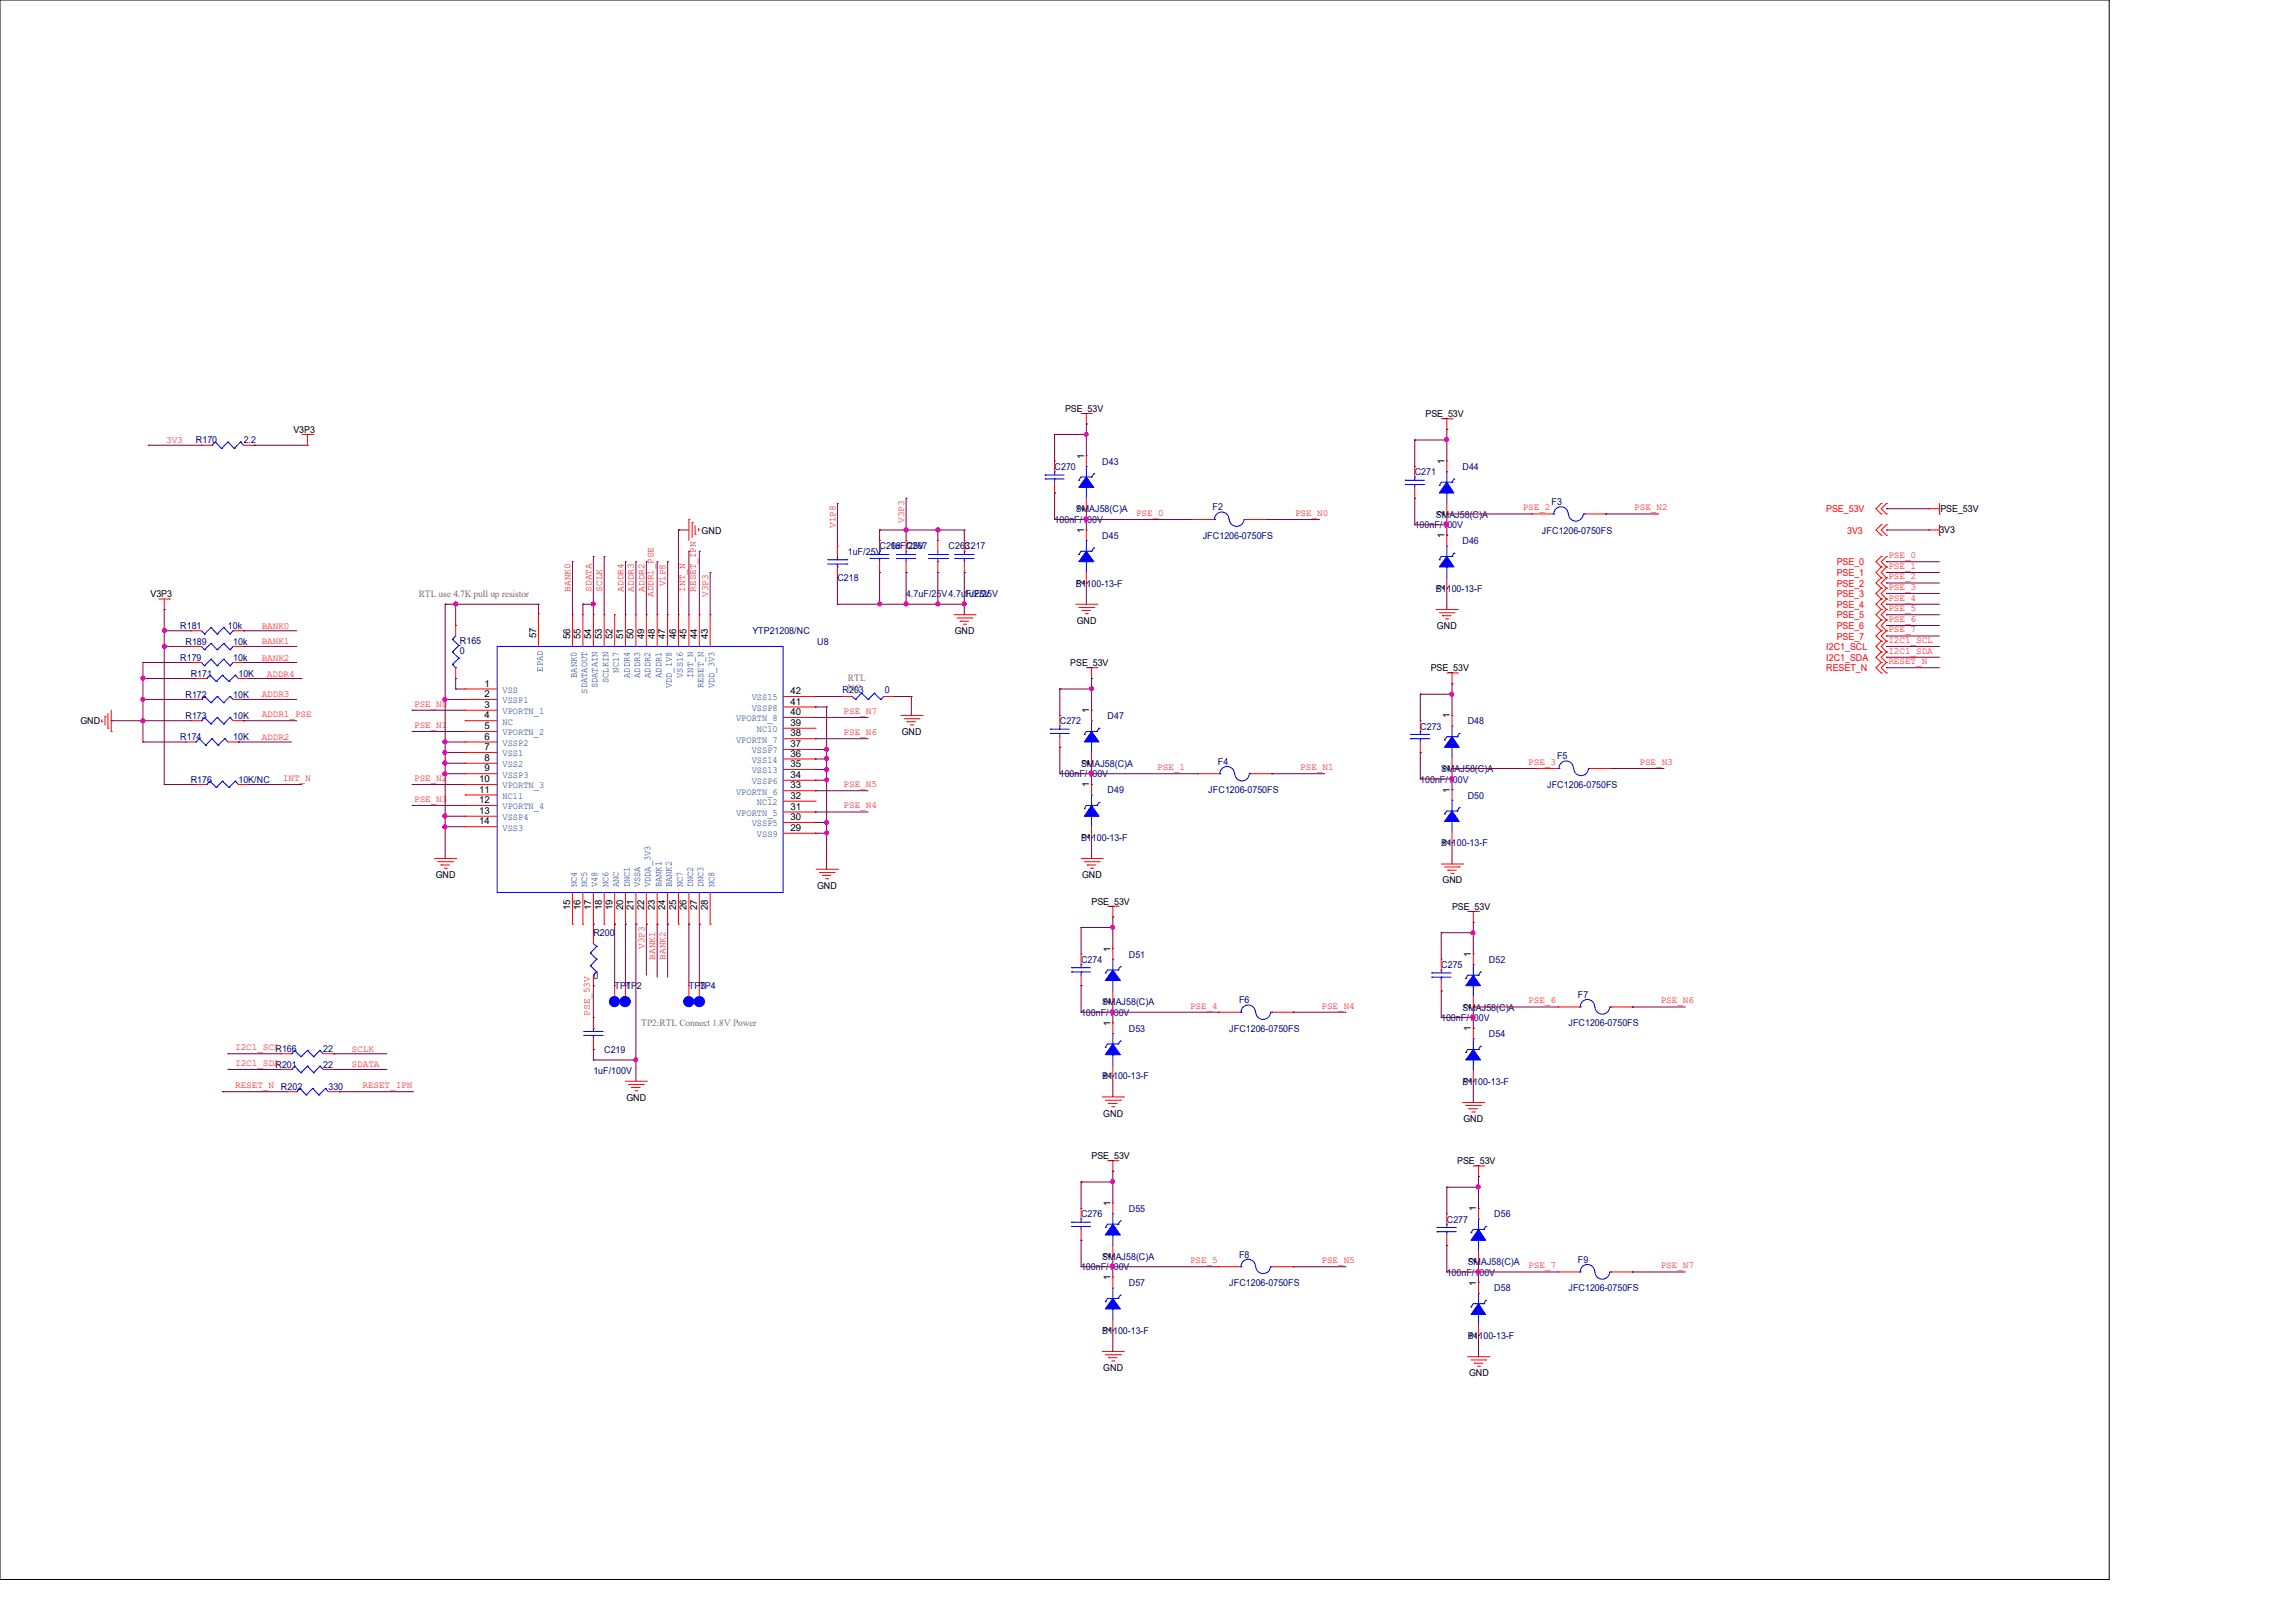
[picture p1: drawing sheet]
<svg xmlns="http://www.w3.org/2000/svg" width="297mm" height="210mm" viewBox="0 0 297 210" stroke-linecap="round" stroke-linejoin="round" font-family="sans-serif">
<defs><g id="words">
<g font-size="1.2">
<text x="137.8" y="53.3">PSE_53V</text>
<text x="184.5" y="53.9">PSE_53V</text>
<text x="38" y="56">V3P3</text>
<text x="140.3" y="59.4" transform="rotate(-90 140.3 59.4)">1</text>
<text x="186.9" y="60.1" transform="rotate(-90 186.9 60.1)">1</text>
<text x="90.8" y="69">GND</text>
<text x="140.3" y="69" transform="rotate(-90 140.3 69)">1</text>
<text x="140.3" y="66.1" transform="rotate(-90 140.3 66.1)">2</text>
<text x="186.9" y="69.7" transform="rotate(-90 186.9 69.7)">1</text>
<text x="186.9" y="66.8" transform="rotate(-90 186.9 66.8)">2</text>
<text x="251" y="68.9">3V3</text>
<text x="251.1" y="66.3">PSE_53V</text>
<text x="19.5" y="77.3">V3P3</text>
<text x="140.3" y="75.7" transform="rotate(-90 140.3 75.7)">2</text>
<text x="186.9" y="76.4" transform="rotate(-90 186.9 76.4)">2</text>
<text x="69.4" y="82.5" transform="rotate(-90 69.4 82.5)">57</text>
<text x="73.8" y="82.7" transform="rotate(-90 73.8 82.7)">56</text>
<text x="75.1" y="82.7" transform="rotate(-90 75.1 82.7)">55</text>
<text x="76.5" y="82.7" transform="rotate(-90 76.5 82.7)">54</text>
<text x="77.9" y="82.7" transform="rotate(-90 77.9 82.7)">53</text>
<text x="79.2" y="82.7" transform="rotate(-90 79.2 82.7)">52</text>
<text x="80.6" y="82.7" transform="rotate(-90 80.6 82.7)">51</text>
<text x="82" y="82.7" transform="rotate(-90 82 82.7)">50</text>
<text x="83.4" y="82.7" transform="rotate(-90 83.4 82.7)">49</text>
<text x="84.8" y="82.7" transform="rotate(-90 84.8 82.7)">48</text>
<text x="86.1" y="82.7" transform="rotate(-90 86.1 82.7)">47</text>
<text x="87.5" y="82.7" transform="rotate(-90 87.5 82.7)">46</text>
<text x="88.9" y="82.7" transform="rotate(-90 88.9 82.7)">45</text>
<text x="90.2" y="82.7" transform="rotate(-90 90.2 82.7)">44</text>
<text x="91.6" y="82.7" transform="rotate(-90 91.6 82.7)">43</text>
<text x="123.6" y="82.1">GND</text>
<text x="139.4" y="80.7">GND</text>
<text x="186" y="81.4">GND</text>
<text x="62.7" y="88.9">1</text>
<text x="102.3" y="89.8">42</text>
<text x="138.5" y="86.2">PSE_53V</text>
<text x="185.2" y="86.9">PSE_53V</text>
<text x="10.4" y="93.7">GND</text>
<text x="62.7" y="90.2">2</text>
<text x="62.7" y="91.6">3</text>
<text x="62.7" y="93">4</text>
<text x="62.7" y="94.4">5</text>
<text x="62.7" y="95.7">6</text>
<text x="102.3" y="95.3">38</text>
<text x="102.3" y="93.9">39</text>
<text x="102.3" y="92.5">40</text>
<text x="102.3" y="91.2">41</text>
<text x="116.7" y="95.1">GND</text>
<text x="141" y="92.3" transform="rotate(-90 141 92.3)">1</text>
<text x="187.6" y="93" transform="rotate(-90 187.6 93)">1</text>
<text x="62" y="101.2">10</text>
<text x="62.7" y="97.1">7</text>
<text x="62.7" y="98.5">8</text>
<text x="62.7" y="99.8">9</text>
<text x="102.3" y="96.7">37</text>
<text x="102.3" y="100.7">34</text>
<text x="102.3" y="99.3">35</text>
<text x="102.3" y="97.9">36</text>
<text x="141" y="101.9" transform="rotate(-90 141 101.9)">1</text>
<text x="141" y="99" transform="rotate(-90 141 99)">2</text>
<text x="187.6" y="99.7" transform="rotate(-90 187.6 99.7)">2</text>
<text x="62" y="105.3">13</text>
<text x="62" y="106.7">14</text>
<text x="62" y="102.6">11</text>
<text x="62" y="103.9">12</text>
<text x="102.3" y="107.5">29</text>
<text x="102.3" y="106.1">30</text>
<text x="102.3" y="104.8">31</text>
<text x="102.3" y="103.4">32</text>
<text x="102.3" y="102">33</text>
<text x="187.6" y="102.6" transform="rotate(-90 187.6 102.6)">1</text>
<text x="56.4" y="113.6">GND</text>
<text x="140" y="113.6">GND</text>
<text x="141" y="108.6" transform="rotate(-90 141 108.6)">2</text>
<text x="187.6" y="109.3" transform="rotate(-90 187.6 109.3)">2</text>
<text x="73.8" y="117.8" transform="rotate(-90 73.8 117.8)">15</text>
<text x="75.1" y="117.8" transform="rotate(-90 75.1 117.8)">16</text>
<text x="76.5" y="117.8" transform="rotate(-90 76.5 117.8)">17</text>
<text x="77.9" y="117.8" transform="rotate(-90 77.9 117.8)">18</text>
<text x="79.2" y="117.8" transform="rotate(-90 79.2 117.8)">19</text>
<text x="80.6" y="117.8" transform="rotate(-90 80.6 117.8)">20</text>
<text x="82" y="117.8" transform="rotate(-90 82 117.8)">21</text>
<text x="83.4" y="117.8" transform="rotate(-90 83.4 117.8)">22</text>
<text x="84.8" y="117.8" transform="rotate(-90 84.8 117.8)">23</text>
<text x="86.1" y="117.8" transform="rotate(-90 86.1 117.8)">24</text>
<text x="87.5" y="117.8" transform="rotate(-90 87.5 117.8)">25</text>
<text x="88.9" y="117.8" transform="rotate(-90 88.9 117.8)">26</text>
<text x="90.2" y="117.8" transform="rotate(-90 90.2 117.8)">27</text>
<text x="91.6" y="117.8" transform="rotate(-90 91.6 117.8)">28</text>
<text x="105.7" y="115">GND</text>
<text x="141.3" y="117.1">PSE_53V</text>
<text x="186.7" y="114.3">GND</text>
<text x="187.9" y="117.7">PSE_53V</text>
<text x="143.7" y="123.1" transform="rotate(-90 143.7 123.1)">1</text>
<text x="190.4" y="123.8" transform="rotate(-90 190.4 123.8)">1</text>
<text x="143.7" y="129.9" transform="rotate(-90 143.7 129.9)">2</text>
<text x="190.4" y="130.6" transform="rotate(-90 190.4 130.6)">2</text>
<text x="143.7" y="132.8" transform="rotate(-90 143.7 132.8)">1</text>
<text x="190.4" y="133.4" transform="rotate(-90 190.4 133.4)">1</text>
<text x="81.1" y="142.4">GND</text>
<text x="143.7" y="139.5" transform="rotate(-90 143.7 139.5)">2</text>
<text x="190.4" y="140.2" transform="rotate(-90 190.4 140.2)">2</text>
<text x="141.3" y="149.9">PSE_53V</text>
<text x="142.8" y="144.5">GND</text>
<text x="189.4" y="145.2">GND</text>
<text x="188.6" y="150.7">PSE_53V</text>
<text x="143.7" y="156.1" transform="rotate(-90 143.7 156.1)">1</text>
<text x="191" y="156.8" transform="rotate(-90 191 156.8)">1</text>
<text x="143.7" y="165.7" transform="rotate(-90 143.7 165.7)">1</text>
<text x="143.7" y="162.8" transform="rotate(-90 143.7 162.8)">2</text>
<text x="191" y="166.4" transform="rotate(-90 191 166.4)">1</text>
<text x="191" y="163.5" transform="rotate(-90 191 163.5)">2</text>
<text x="143.7" y="172.4" transform="rotate(-90 143.7 172.4)">2</text>
<text x="191" y="173.1" transform="rotate(-90 191 173.1)">2</text>
<text x="142.8" y="177.4">GND</text>
<text x="190.1" y="178.1">GND</text>
</g>
<g font-size="1.2" fill="#f00">
<text x="21.5" y="57.4">3V3</text>
<text x="108.1" y="68.3" transform="rotate(-90 108.1 68.3)">V1P8</text>
<text x="117" y="67.7" transform="rotate(-90 117 67.7)">V3P3</text>
<text x="147" y="66.8">PSE_0</text>
<text x="167.6" y="66.8">PSE_N0</text>
<text x="197.1" y="66">PSE_2</text>
<text x="211.5" y="66">PSE_N2</text>
<text x="236.3" y="66.3">PSE_53V</text>
<text x="239.1" y="69">3V3</text>
<text x="73.8" y="76.5" transform="rotate(-90 73.8 76.5)">BANK0</text>
<text x="76.5" y="76.5" transform="rotate(-90 76.5 76.5)">SDATA</text>
<text x="77.9" y="76.5" transform="rotate(-90 77.9 76.5)">SCLK</text>
<text x="80.7" y="76.5" transform="rotate(-90 80.7 76.5)">ADDR4</text>
<text x="82" y="76.5" transform="rotate(-90 82 76.5)">ADDR3</text>
<text x="83.4" y="76.5" transform="rotate(-90 83.4 76.5)">ADDR2</text>
<text x="84.6" y="77.3" transform="rotate(-90 84.6 77.3)">ADDR1_PSE</text>
<text x="86.1" y="75.9" transform="rotate(-90 86.1 75.9)">V1P8</text>
<text x="88.7" y="76.5" transform="rotate(-90 88.7 76.5)">INT_N</text>
<text x="90" y="76.5" transform="rotate(-90 90 76.5)">RESET_IPN</text>
<text x="91.7" y="77.3" transform="rotate(-90 91.7 77.3)">V3P3</text>
<text x="237.7" y="73.2">PSE_0</text>
<text x="237.7" y="74.5">PSE_1</text>
<text x="237.7" y="75.9">PSE_2</text>
<text x="237.7" y="77.3">PSE_3</text>
<text x="244.4" y="72.2">PSE_0</text>
<text x="244.4" y="73.6">PSE_1</text>
<text x="244.4" y="75">PSE_2</text>
<text x="244.4" y="76.3">PSE_3</text>
<text x="244.4" y="77.7">PSE_4</text>
<text x="33.9" y="83.4">BANK1</text>
<text x="33.9" y="81.4">BANK0</text>
<text x="237.7" y="78.7">PSE_4</text>
<text x="237.7" y="80">PSE_5</text>
<text x="237.7" y="81.4">PSE_6</text>
<text x="237.7" y="82.8">PSE_7</text>
<text x="244.4" y="79.1">PSE_5</text>
<text x="244.4" y="80.5">PSE_6</text>
<text x="244.4" y="81.8">PSE_7</text>
<text x="244.4" y="83.2">I2C1_SCL</text>
<text x="33.9" y="85.5">BANK2</text>
<text x="34.5" y="87.5">ADDR4</text>
<text x="236.3" y="84.1">I2C1_SCL</text>
<text x="236.3" y="85.5">I2C1_SDA</text>
<text x="236.3" y="86.9">RESET_N</text>
<text x="244.4" y="84.6">I2C1_SDA</text>
<text x="244.4" y="85.9">RESET_N</text>
<text x="33.9" y="90.3">ADDR3</text>
<text x="33.9" y="92.8">ADDR1_PSE</text>
<text x="33.9" y="95.8">ADDR2</text>
<text x="53.6" y="91.4">PSE_N0</text>
<text x="53.6" y="94.2">PSE_N1</text>
<text x="109.2" y="95.1">PSE_N6</text>
<text x="109.2" y="92.4">PSE_N7</text>
<text x="36.6" y="101">INT_N</text>
<text x="53.6" y="101">PSE_N2</text>
<text x="109.2" y="101.9">PSE_N5</text>
<text x="149.8" y="99.7">PSE_1</text>
<text x="168.3" y="99.7">PSE_N1</text>
<text x="197.8" y="99">PSE_3</text>
<text x="212.2" y="99">PSE_N3</text>
<text x="53.6" y="103.8">PSE_N3</text>
<text x="109.2" y="104.6">PSE_N4</text>
<text x="83.4" y="122.8" transform="rotate(-90 83.4 122.8)">V3P3</text>
<text x="84.8" y="124.2" transform="rotate(-90 84.8 124.2)">BANK1</text>
<text x="86.1" y="124.2" transform="rotate(-90 86.1 124.2)">BANK2</text>
<text x="76.3" y="131.4" transform="rotate(-90 76.3 131.4)">PSE_53V</text>
<text x="154" y="130.5">PSE_4</text>
<text x="171" y="130.5">PSE_N4</text>
<text x="197.8" y="129.8">PSE_6</text>
<text x="214.9" y="129.8">PSE_N6</text>
<text x="30.4" y="137.9">I2C1_SDA</text>
<text x="30.4" y="135.9">I2C1_SCL</text>
<text x="45.5" y="136.1">SCLK</text>
<text x="30.4" y="140.8">RESET_N</text>
<text x="45.5" y="138.1">SDATA</text>
<text x="46.9" y="140.8">RESET_IPN</text>
<text x="154" y="163.4">PSE_5</text>
<text x="171" y="163.4">PSE_N5</text>
<text x="197.8" y="164.1">PSE_7</text>
<text x="214.9" y="164.1">PSE_N7</text>
</g>
<g font-size="1.2" fill="#000080">
<text x="25.4" y="57.4">R170</text>
<text x="31.5" y="57.4">2.2</text>
<text x="136.5" y="60.8">C270</text>
<text x="142.7" y="60.1">D43</text>
<text x="183.1" y="61.5">C271</text>
<text x="189.3" y="60.8">D44</text>
<text x="200.8" y="65.3">F3</text>
<text x="109.7" y="71.8">1uF/25V</text>
<text x="113.8" y="71.1">C268 C267</text>
<text x="115.2" y="71.1">1uF/25V</text>
<text x="122.8" y="71.1">C263</text>
<text x="124.8" y="71.1">C217</text>
<text x="136.5" y="67.6">100nF/100V</text>
<text x="139.2" y="66.3">SMAJ58(C)A</text>
<text x="142.7" y="69.7">D45</text>
<text x="155.7" y="69.7">JFC1206-0750FS</text>
<text x="156.9" y="66">F2</text>
<text x="183.1" y="68.4">100nF/100V</text>
<text x="185.8" y="67">SMAJ58(C)A</text>
<text x="189.3" y="70.4">D46</text>
<text x="199.6" y="69">JFC1206-0750FS</text>
<text x="108.4" y="75.2">C218</text>
<text x="117.3" y="77.3">4.7uF/25V4.7uF/25V</text>
<text x="124.8" y="77.3">1uF/25V</text>
<text x="139.2" y="75.9">B1100-13-F</text>
<text x="185.8" y="76.6">B1100-13-F</text>
<text x="23.3" y="81.4">R181</text>
<text x="24" y="83.4">R189</text>
<text x="29.5" y="81.4">10k</text>
<text x="30.2" y="83.4">10k</text>
<text x="59.5" y="83.3">R165</text>
<text x="97.4" y="82.1">YTP21208/NC</text>
<text x="105.7" y="83.4">U8</text>
<text x="23.3" y="85.5">R179</text>
<text x="24.7" y="87.5">R171</text>
<text x="30.2" y="85.5">10k</text>
<text x="30.9" y="87.5">10K</text>
<text x="59.5" y="84.7">0</text>
<text x="109" y="89.6">R203</text>
<text x="114.5" y="89.6">0</text>
<text x="23.3" y="95.8">R174</text>
<text x="24" y="90.3">R172</text>
<text x="24" y="93">R173</text>
<text x="30.2" y="90.3">10K</text>
<text x="30.2" y="93">10K</text>
<text x="30.2" y="95.8">10K</text>
<text x="137.2" y="93.7">C272</text>
<text x="143.3" y="93">D47</text>
<text x="183.8" y="94.4">C273</text>
<text x="189.9" y="93.7">D48</text>
<text x="24.7" y="101.3">R176</text>
<text x="30.9" y="101.3">10K/NC</text>
<text x="137.2" y="100.6">100nF/100V</text>
<text x="139.9" y="99.2">SMAJ58(C)A</text>
<text x="157.6" y="98.9">F4</text>
<text x="183.8" y="101.3">100nF/100V</text>
<text x="186.5" y="99.9">SMAJ58(C)A</text>
<text x="200.2" y="101.9">JFC1206-0750FS</text>
<text x="201.5" y="98.3">F5</text>
<text x="143.3" y="102.7">D49</text>
<text x="156.4" y="102.7">JFC1206-0750FS</text>
<text x="189.9" y="103.3">D50</text>
<text x="139.9" y="108.8">B1100-13-F</text>
<text x="186.5" y="109.5">B1100-13-F</text>
<text x="76.8" y="121.2">R200</text>
<text x="139.9" y="124.6">C274</text>
<text x="146.1" y="123.9">D51</text>
<text x="186.5" y="125.3">C275</text>
<text x="192.7" y="124.6">D52</text>
<text x="76.8" y="126.7">0</text>
<text x="79.5" y="128">TP1</text>
<text x="80.9" y="128">TP2</text>
<text x="89.2" y="128">TP3</text>
<text x="90.5" y="128">TP4</text>
<text x="139.9" y="131.4">100nF/100V</text>
<text x="142.7" y="130.1">SMAJ58(C)A</text>
<text x="160.4" y="129.8">F6</text>
<text x="189.3" y="130.8">SMAJ58(C)A</text>
<text x="204.2" y="129.1">F7</text>
<text x="35.6" y="136.1">R166</text>
<text x="41.8" y="136.1">22</text>
<text x="78.2" y="136.2">C219</text>
<text x="146.1" y="133.5">D53</text>
<text x="159.1" y="133.5">JFC1206-0750FS</text>
<text x="186.5" y="132.1">100nF/100V</text>
<text x="192.7" y="134.2">D54</text>
<text x="203" y="132.8">JFC1206-0750FS</text>
<text x="35.6" y="138.2">R201</text>
<text x="36.4" y="141.1">R202</text>
<text x="41.8" y="138.2">22</text>
<text x="42.5" y="141.1">330</text>
<text x="76.8" y="139">1uF/100V</text>
<text x="142.7" y="139.7">B1100-13-F</text>
<text x="189.3" y="140.4">B1100-13-F</text>
<text x="139.9" y="157.5">C276</text>
<text x="146.1" y="156.8">D55</text>
<text x="187.2" y="158.2">C277</text>
<text x="193.4" y="157.5">D56</text>
<text x="139.9" y="164.4">100nF/100V</text>
<text x="142.7" y="163">SMAJ58(C)A</text>
<text x="146.1" y="166.4">D57</text>
<text x="159.1" y="166.4">JFC1206-0750FS</text>
<text x="160.4" y="162.7">F8</text>
<text x="187.2" y="165.1">100nF/100V</text>
<text x="189.9" y="163.7">SMAJ58(C)A</text>
<text x="193.4" y="167.1">D58</text>
<text x="203" y="167.1">JFC1206-0750FS</text>
<text x="204.2" y="163.4">F9</text>
<text x="142.7" y="172.6">B1100-13-F</text>
<text x="189.9" y="173.3">B1100-13-F</text>
</g>
<g font-size="1.2" fill="#808040">
<text x="54.2" y="77.2">RTL use 4.7K pull up resistor</text>
<text x="109.7" y="88.2">RTL</text>
<text x="109.7" y="89.5">NC</text>
<text x="83" y="132.8">TP2:RTL Connect 1.8V Power</text>
</g>
<g font-size="1.2" fill="#004080">
<text x="65" y="89.7">VSS</text>
<text x="70.2" y="86.9" transform="rotate(-90 70.2 86.9)">EPAD</text>
<text x="74.6" y="87.7" transform="rotate(-90 74.6 87.7)">BANK0</text>
<text x="76" y="89.7" transform="rotate(-90 76 89.7)">SDATAOUT</text>
<text x="77.3" y="89.1" transform="rotate(-90 77.3 89.1)">SDATAIN</text>
<text x="78.7" y="88.4" transform="rotate(-90 78.7 88.4)">SCLKIN</text>
<text x="80.1" y="87" transform="rotate(-90 80.1 87)">NC17</text>
<text x="81.5" y="87.7" transform="rotate(-90 81.5 87.7)">ADDR4</text>
<text x="82.8" y="87.7" transform="rotate(-90 82.8 87.7)">ADDR3</text>
<text x="84.2" y="87.7" transform="rotate(-90 84.2 87.7)">ADDR2</text>
<text x="85.6" y="87.7" transform="rotate(-90 85.6 87.7)">ADDR1</text>
<text x="87" y="89.1" transform="rotate(-90 87 89.1)">VDD_1V8</text>
<text x="88.3" y="87.7" transform="rotate(-90 88.3 87.7)">VSS16</text>
<text x="89.7" y="87.7" transform="rotate(-90 89.7 87.7)">INT_N</text>
<text x="91.1" y="89.1" transform="rotate(-90 91.1 89.1)">RESET_N</text>
<text x="92.5" y="89.1" transform="rotate(-90 92.5 89.1)">VDD_3V3</text>
<text x="65" y="91">VSSP1</text>
<text x="65" y="92.4">VPORTN_1</text>
<text x="65" y="93.8">NC</text>
<text x="65" y="95.2">VPORTN_2</text>
<text x="95.3" y="93.3">VPORTN_8</text>
<text x="97.3" y="92">VSSP8</text>
<text x="97.3" y="90.6">VSS15</text>
<text x="98" y="94.7">NC10</text>
<text x="65" y="96.5">VSSP2</text>
<text x="65" y="97.9">VSS1</text>
<text x="65" y="99.3">VSS2</text>
<text x="65" y="100.6">VSSP3</text>
<text x="95.3" y="96.1">VPORTN_7</text>
<text x="97.3" y="97.5">VSSP7</text>
<text x="97.3" y="101.5">VSSP6</text>
<text x="97.3" y="100.1">VSS13</text>
<text x="97.3" y="98.7">VSS14</text>
<text x="65" y="102">VPORTN_3</text>
<text x="65" y="106.1">VSSP4</text>
<text x="65" y="107.5">VSS3</text>
<text x="65" y="103.4">NC11</text>
<text x="65" y="104.7">VPORTN_4</text>
<text x="95.3" y="105.6">VPORTN_5</text>
<text x="95.3" y="102.8">VPORTN_6</text>
<text x="97.3" y="106.9">VSSP5</text>
<text x="98" y="104.2">NC12</text>
<text x="98" y="108.3">VSS9</text>
<text x="74.6" y="114.8" transform="rotate(-90 74.6 114.8)">NC4</text>
<text x="76" y="114.8" transform="rotate(-90 76 114.8)">NC5</text>
<text x="77.3" y="114.8" transform="rotate(-90 77.3 114.8)">V48</text>
<text x="78.7" y="114.8" transform="rotate(-90 78.7 114.8)">NC6</text>
<text x="80.1" y="114.8" transform="rotate(-90 80.1 114.8)">ANC</text>
<text x="81.5" y="114.8" transform="rotate(-90 81.5 114.8)">DNC1</text>
<text x="82.8" y="114.8" transform="rotate(-90 82.8 114.8)">VSSA</text>
<text x="84.2" y="114.8" transform="rotate(-90 84.2 114.8)">VDDA_3V3</text>
<text x="85.6" y="114.8" transform="rotate(-90 85.6 114.8)">BANK1</text>
<text x="87" y="114.8" transform="rotate(-90 87 114.8)">BANK2</text>
<text x="88.3" y="114.8" transform="rotate(-90 88.3 114.8)">NC7</text>
<text x="89.7" y="114.8" transform="rotate(-90 89.7 114.8)">DNC2</text>
<text x="91.1" y="114.8" transform="rotate(-90 91.1 114.8)">DNC3</text>
<text x="92.5" y="114.8" transform="rotate(-90 92.5 114.8)">NC8</text>
</g>
</g></defs>
<path d="M0 0h273v204.4h-273z" fill="none" stroke="#000" stroke-width=".13"/>
<g fill="none" stroke="#f00" stroke-width=".13">
<path d="M26.1 57.6h.1M26.1 57.6h1.3M31.5 57.6h1.4M32.9 57.6h.1M39.1 56.2h1.4M39.8 57.6h.1M39.8 56.2v1.4M40.5 56.2h.1M136.5 59.6h.1M136.5 59.6v1.4M139.9 53.5h1.4M140.6 54.9h.1"/>
<path d="M140.6 59h.1M140.6 53.5v1.4M140.6 59v1.4M141.3 53.5h.1M186.5 54.2h1.4M187.2 55.5h.1M187.2 59.6h.1M187.2 54.2v1.3M187.2 59.6v1.4M187.9 54.2h.1M20.6 77.5h1.3M21.3 78.9h.1"/>
<path d="M21.3 77.5v1.4M21.9 77.5h.1M69.7 79.4h.1M69.7 79.4v4.1M74.1 79.5h.1M74.1 79.5v4.2M75.4 79.5h.1M75.4 79.5v4.2M76.8 79.5h.1M76.8 79.5v4.2M78.2 79.5h.1M78.2 79.5v4.2"/>
<path d="M79.5 79.5h.1M79.5 79.5v4.2M80.9 79.5h.1M80.9 79.5v4.2M82.3 79.5h.1M82.3 79.5v4.2M83.7 79.5h.1M83.7 79.5v4.2M85 79.5h.1M85 79.5v4.2M86.4 79.5h.1M86.4 79.5v4.2"/>
<path d="M87.8 79.5h.1M87.8 79.5v4.2M89.2 67.2h.1M89.2 79.5h.1M89.2 67.2v2.7M89.2 79.5v4.2M89.6 67.6h.1M89.6 67.6v2M90 69.1h.1M90 68v1.1M90.4 68.5h.1M90.4 68.5v.2"/>
<path d="M90.5 79.5h.1M90.5 79.5v4.2M91.9 79.5h.1M91.9 79.5v4.2M108.4 70.7h.1M108.4 74.8h.1M108.4 70.7v1.3M108.4 73.4v1.4M113.8 74.1h.1M113.8 69.9h.1M113.8 69.9v1.4M113.8 72.7v1.4"/>
<path d="M117.3 74.1h.1M117.3 69.9h.1M117.3 69.9v1.4M117.3 72.7v1.4M121.4 69.9h.1M121.4 74.1h.1M121.4 69.9v1.4M121.4 72.7v1.4M123.4 79.5h2.8M123.9 80h1.9M124.8 74.1h.1M124.8 69.9h.1"/>
<path d="M124.8 69.9v1.4M124.8 72.7v1.4M125.8 80h.1M126.2 79.5h.1M136.5 63.8h.1M136.5 62.4v1.4M139.2 78.2h2.7M139.6 78.6h2M140 79h.1M140 79h1.1M140.5 79.4h.2M140.6 65.8h.1"/>
<path d="M140.6 75.4h.1M140.6 68.6h.1M140.6 64.5v1.3M140.6 68.6v1.3M140.6 74.1v1.3M140.7 79.4h.1M141.6 78.6h.1M141.9 78.2h.1M154.3 67.2h.1M154.3 67.2h2.8M161.2 67.2h2.7M163.9 67.2h.1"/>
<path d="M183.1 64.5h.1M183.1 60.4h.1M183.1 60.4v1.3M183.1 63.1v1.4M185.8 78.9h2.8M186.3 79.3h1.9M186.7 79.7h.1M186.7 79.7h1.1M187.2 66.5h.1M187.2 76.1h.1M187.2 69.3h.1M187.2 65.2v1.3"/>
<path d="M187.2 69.3v1.4M187.2 74.8v1.3M188.2 79.3h.1M188.6 78.9h.1M198.2 66.5h.1M198.2 66.5h2.8M205.1 66.5h2.7M207.8 66.5h.1M243.5 67.9h.1M243.5 69.3h.1M243.5 72h.1M243.5 73.4h.1"/>
<path d="M243.5 74.8h.1M243.5 76.1h.1M243.5 77.5h.1M243.5 78.9h.1M243.5 65.2h.1M243.5 66.5h.1M243.5 67.9l-.7 .7 .7 .7M243.5 72l-.7 .7 .7 .7M243.5 73.4l-.7 .7 .7 .7M243.5 74.8l-.7 .6 .7 .7M243.5 76.1l-.7 .7 .7 .7M243.5 77.5l-.7 .7 .7 .7"/>
<path d="M243.5 78.9l-.7 .6 .7 .7M243.5 65.2l-.7 .6 .7 .7M244.1 67.9h.1M244.1 69.3h.1M244.1 72h.1M244.1 73.4h.1M244.1 74.8h.1M244.1 76.1h.1M244.1 77.5h.1M244.1 78.9h.1M244.1 65.2h.1M244.1 66.5h.1"/>
<path d="M244.1 67.9l-.6 .7 .6 .7M244.1 72l-.6 .7 .6 .7M244.1 73.4l-.6 .7 .6 .7M244.1 74.8l-.6 .6 .6 .7M244.1 76.1l-.6 .7 .6 .7M244.1 77.5l-.6 .7 .6 .7M244.1 78.9l-.6 .6 .6 .7M244.1 65.2l-.6 .6 .6 .7M249.6 68.6h.1M249.6 65.8h.1M249.6 68.6h1.4M249.6 65.8h1.4"/>
<path d="M251 69.3h.1M251 66.5h.1M251 65.2v1.3M251 67.9v1.4M13.2 93.4h.1M13.2 93.1v.3M13.6 92.7h.1M13.6 92.7v1.1M14 94.2h.1M14 92.3v1.9M14.4 94.7h.1M14.4 91.9v2.8"/>
<path d="M24 96h.1M24 96h1.4M24.7 83.7h.1M24.7 85.7h.1M24.7 90.5h.1M24.7 93.3h.1M24.7 81.6h.1M24.7 83.7h1.4M24.7 85.7h1.4M24.7 90.5h1.4M24.7 93.3h1.4M24.7 81.6h1.4"/>
<path d="M25.4 87.8h.1M25.4 87.8h1.4M29.5 96h1.4M30.2 83.7h1.3M30.2 85.7h1.3M30.2 90.5h1.3M30.2 93.3h1.3M30.2 81.6h1.3M30.9 96h.1M30.9 87.8h1.3M31.5 83.7h.1M31.5 85.7h.1"/>
<path d="M31.5 90.5h.1M31.5 93.3h.1M31.5 81.6h.1M32.2 87.8h.1M59 87.8h.1M59 80.9h.1M59 80.9v1.4M59 86.4v1.4M60.2 89.2h.1M60.2 90.5h.1M60.2 91.9h.1M60.2 93.3h.1"/>
<path d="M60.2 94.7h.1M60.2 96h.1M60.2 97.4h.1M60.2 98.8h.1M60.2 90.5h4.1M60.2 93.3h4.1M60.2 96h4.1M60.2 89.2h4.1M60.2 91.9h4.1M60.2 94.7h4.1M60.2 97.4h4.1M60.2 98.8h4.1"/>
<path d="M101.3 90.1h4.2M101.3 97h4.2M101.3 95.6h4.2M101.3 94.2h4.2M101.3 92.8h4.2M101.3 99.6h4.2M101.3 98.2h4.2M101.3 91.5h4.2M105.5 97h.1M105.5 95.6h.1M105.5 94.2h.1M105.5 92.8h.1"/>
<path d="M105.5 99.6h.1M105.5 98.2h.1M105.5 91.5h.1M105.5 90.1h.1M108.9 90.1h.1M108.9 90.1h1.4M114.4 90.1h1.4M115.8 90.1h.1M116.6 92.6h2.7M117 93h1.9M117.4 93.4h.1M117.4 93.4h1.1"/>
<path d="M117.8 93.8h.3M118.1 93.8h.1M118.9 93h.1M119.3 92.6h.1M124.2 80.4h.1M124.2 80.4h1.1M124.7 80.8h.3M125 80.8h.1M137.2 96.7h.1M137.2 92.6h.1M137.2 92.6v1.3M137.2 95.3v1.4"/>
<path d="M140.6 86.4h1.3M141.3 87.8h.1M141.3 98.8h.1M141.3 91.9h.1M141.3 86.4v1.4M141.3 91.9v1.4M141.3 97.4v1.4M141.9 86.4h.1M183.8 97.4h.1M183.8 93.3h.1M183.8 93.3v1.4M183.8 96v1.4"/>
<path d="M187.1 80.1h.3M187.2 87.1h1.4M187.4 80.1h.1M187.9 88.5h.1M187.9 99.4h.1M187.9 92.6h.1M187.9 87.1v1.4M187.9 92.6v1.3M187.9 98.1v1.3M188.6 87.1h.1M198.9 99.4h.1M198.9 99.4h2.7"/>
<path d="M205.7 99.4h2.8M208.5 99.4h.1M243.5 80.2h.1M243.5 81.6h.1M243.5 83h.1M243.5 84.4h.1M243.5 85.7h.1M243.5 87.1h.1M243.5 80.2l-.7 .7 .7 .7M243.5 81.6l-.7 .7 .7 .7M243.5 83l-.7 .7 .7 .7M243.5 84.4l-.7 .6 .7 .7"/>
<path d="M243.5 85.7l-.7 .7 .7 .7M244.1 80.2h.1M244.1 81.6h.1M244.1 83h.1M244.1 84.4h.1M244.1 85.7h.1M244.1 87.1h.1M244.1 80.2l-.6 .7 .6 .7M244.1 81.6l-.6 .7 .6 .7M244.1 83l-.6 .7 .6 .7M244.1 84.4l-.6 .6 .6 .7M244.1 85.7l-.6 .7 .6 .7"/>
<path d="M25.4 101.5h.1M25.4 101.5h1.4M30.9 101.5h1.3M32.2 101.5h.1M56.2 111.1h2.8M56.6 111.5h1.9M57.1 111.9h.1M57.1 111.9h1.1M57.5 112.4h.2M57.7 112.4h.1M58.5 111.5h.1M59 111.1h.1"/>
<path d="M60.2 100.1h.1M60.2 101.5h.1M60.2 105.6h.1M60.2 107h.1M60.2 102.9h.1M60.2 104.2h.1M60.2 100.1h4.1M60.2 101.5h4.1M60.2 105.6h4.1M60.2 107h4.1M60.2 102.9h4.1M60.2 104.2h4.1"/>
<path d="M74.1 119.6h.1M74.1 115.5v4.1M75.4 119.6h.1M75.4 115.5v4.1M76.8 119.6h.1M76.8 115.5v4.1M78.2 119.6h.1M78.2 115.5v4.1M79.5 119.6h.1M79.5 115.5v4.1M80.9 119.6h.1M80.9 115.5v4.1"/>
<path d="M82.3 119.6h.1M82.3 115.5v4.1M83.7 119.6h.1M83.7 115.5v4.1M85 119.6h.1M85 115.5v4.1M86.4 119.6h.1M86.4 115.5v4.1M87.8 119.6h.1M87.8 115.5v4.1M89.2 119.6h.1M89.2 115.5v4.1"/>
<path d="M90.5 119.6h.1M90.5 115.5v4.1M91.9 119.6h.1M91.9 115.5v4.1M101.3 107.8h4.2M101.3 106.4h4.2M101.3 105.1h4.2M101.3 103.7h4.2M101.3 102.3h4.2M101.3 101h4.2M105.5 107.8h.1M105.5 106.4h.1"/>
<path d="M105.5 105.1h.1M105.5 103.7h.1M105.5 102.3h.1M105.5 101h.1M105.6 112.5h2.8M106 112.9h1.9M106.4 113.3h.1M106.4 113.3h1.1M106.8 113.7h.3M107.1 113.7h.1M107.9 112.9h.1M108.4 112.5h.1"/>
<path d="M139.9 111.1h2.8M140.3 111.5h1.9M140.7 111.9h.1M140.7 111.9h1.1M141.1 112.4h.3M141.3 108.4h.1M141.3 101.5h.1M141.3 101.5v1.4M141.3 107v1.4M141.4 112.4h.1M142.2 111.5h.1M142.7 111.1h.1"/>
<path d="M143.3 117.3h1.4M144 118.7h.1M144 117.3v1.4M144.7 117.3h.1M155 100.1h.1M155 100.1h2.7M161.8 100.1h2.8M164.6 100.1h.1M186.5 111.8h2.8M186.9 112.2h1.9M187.4 112.6h.1M187.4 112.6h1.1"/>
<path d="M187.8 113h.2M187.9 109.1h.1M187.9 102.2h.1M187.9 102.2v1.3M187.9 107.7v1.4M188 113h.1M188.8 112.2h.1M189.3 111.8h.1M189.9 117.9h1.4M190.7 119.3h.1M190.7 117.9v1.4M191.3 117.9h.1"/>
<path d="M36.4 136.4h.1M36.4 138.4h.1M36.4 136.4h1.3M36.4 138.4h1.3M41.8 136.4h1.4M41.8 138.4h1.4M43.2 136.4h.1M43.2 138.4h.1M76.8 135.8h.1M76.8 131.7h.1M76.8 127.6h.1M76.8 120.7h.1"/>
<path d="M76.8 120.7v1.4M76.8 126.2v1.4M76.8 131.7v1.4M76.8 134.4v1.4M79.5 127.6h.1M79.5 127.6v1.3M80.9 127.6h.1M80.9 139.9h2.8M80.9 127.6v1.3M83.7 139.9h.1M89.2 127.6h.1M89.2 127.6v1.3"/>
<path d="M90.5 127.6h.1M90.5 127.6v1.3M139.9 127.6h.1M139.9 123.4h.1M139.9 123.4v1.4M139.9 126.2v1.4M144 129.6h.1M144 122.8h.1M144 139.2h.1M144 132.4h.1M144 122.8v1.3M144 128.2v1.4"/>
<path d="M144 132.4v1.3M144 137.8v1.4M157.7 131h.1M157.7 131h2.8M164.6 131h2.7M167.3 131h.1M186.5 128.2h.1M186.5 124.1h.1M186.5 124.1v1.4M186.5 126.9v1.3M190.7 130.3h.1M190.7 123.4h.1"/>
<path d="M190.7 139.9h.1M190.7 133.1h.1M190.7 123.4v1.4M190.7 128.9v1.4M190.7 133.1v1.3M190.7 138.5v1.4M201.6 130.3h.1M201.6 130.3h2.8M208.5 130.3h2.7M211.2 130.3h.1M37 141.3h.1M37 141.3h1.4"/>
<path d="M42.5 141.3h1.4M43.9 141.3h.1M81.3 140.3h2M81.7 140.7h.1M81.7 140.7h1.1M82.2 141.1h.2M82.4 141.1h.1M83.3 140.3h.1M139.9 156.4h.1M139.9 156.4v1.3M139.9 159.1v1.4M142.7 141.9h2.7"/>
<path d="M143 142.4h2M143.3 150.2h1.4M143.5 142.8h.1M143.5 142.8h1.1M143.9 143.2h.2M144 151.6h.1M144 155.7h.1M144 150.2v1.4M144 155.7v1.4M144.1 143.2h.1M144.7 150.2h.1M145 142.4h.1"/>
<path d="M145.4 141.9h.1M187.2 157.1h.1M187.2 157.1v1.3M187.2 159.8v1.4M189.3 142.7h2.7M189.7 143h1.9M190.1 143.5h.1M190.1 143.5h1.1M190.5 143.9h.3M190.7 150.9h1.3M190.8 143.9h.1M191.3 152.2h.1"/>
<path d="M191.3 156.4h.1M191.3 150.9v1.3M191.3 156.4v1.3M191.6 143h.1M192 142.7h.1M192 150.9h.1M139.9 160.5h.1M142.7 174.9h2.7M143 175.3h2M143.5 175.7h.1M143.5 175.7h1.1M143.9 176.1h.2"/>
<path d="M144 162.5h.1M144 172.1h.1M144 165.3h.1M144 161.2v1.3M144 165.3v1.4M144 170.8v1.3M144.1 176.1h.1M145 175.3h.1M145.4 174.9h.1M157.7 163.9h.1M157.7 163.9h2.8M164.6 163.9h2.7"/>
<path d="M167.3 163.9h.1M187.2 161.2h.1M189.9 175.6h2.8M190.4 176h1.9M190.8 176.4h.1M190.8 176.4h1.1M191.2 176.8h.3M191.3 163.2h.1M191.3 172.8h.1M191.3 165.9h.1M191.3 161.8v1.4M191.3 165.9v1.4"/>
<path d="M191.3 171.4v1.4M191.5 176.8h.1M192.3 176h.1M192.7 175.6h.1M201.6 164.6h.1M201.6 164.6h2.8M208.5 164.6h2.7M211.2 164.6h.1"/>
</g>
<g fill="none" stroke="#00f" stroke-width=".13">
<path d="M27.4 57.6h.1M27.9 57.2h.1M27.9 57.2l.8 .8M27.9 57.2l-.5 .4M28.7 58h.1M29.5 57.2h.1M29.5 57.2l.8 .8M29.5 57.2l-.8 .8M30.3 58h.1M31.1 57.2h.1M31.1 57.2l.4 .4M31.1 57.2l-.8 .8"/>
<path d="M107.1 73h2.5M107.1 72.4h2.5M108.4 73.4h.1M108.4 72.4h.1M108.4 72v.4M108.4 73v.4M109.6 73h.1M109.6 72.4h.1M112.6 71.8h.1M112.6 72.3h.1M112.6 71.8h2.5M112.6 72.3h2.5"/>
<path d="M113.8 71.3h.1M113.8 72.3h.1M113.8 71.3v.5M113.8 72.3v.4M116 71.8h.1M116 72.3h.1M116 71.8h2.5M116 72.3h2.5M117.3 71.3h.1M117.3 72.3h.1M117.3 71.3v.5M117.3 72.3v.4"/>
<path d="M120.1 71.8h2.5M120.1 72.3h2.5M121.4 72.7h.1M121.4 71.8h.1M121.4 71.3v.5M121.4 72.3v.4M122.6 72.3h.1M122.6 71.8h.1M123.6 71.8h.1M123.6 72.3h.1M123.6 71.8h2.5M123.6 72.3h2.5"/>
<path d="M124.8 71.3h.1M124.8 72.3h.1M124.8 71.3v.5M124.8 72.3v.4M135.3 61.5h.1M135.3 62h.1M135.3 61.5h2.4M135.3 62h2.4M136.5 61h.1M136.5 62h.1M136.5 61v.5M136.5 62v.4"/>
<path d="M139.6 62.1h.1M139.6 71.8h.1M140.6 63.1h.1M140.6 60.4h.1M140.6 72.7h.1M140.6 69.9h.1M140.6 60.4v1.3M140.6 63.1v1.4M140.6 69.9v1.4M140.6 72.7v1.4M141.3 61.7h.1M141.3 71.3h.1"/>
<path d="M141.3 61.7h-1.4l-.3 .4M141.3 71.3h-1.4l-.3 .5M141.6 61.3h.1M141.6 70.9h.1M141.6 61.3l-.3 .4M141.6 70.9l-.3 .4M157.1 67.2h.1M157.2 67.2h.1M159 67.2a.93 .93 0 0 0-.9-.9 .93 .93 0 0 0-.9 .9M161 67.2a.95 .95 0 0 1-1 .9 .95 .95 0 0 1-.9-.9M161 67.2h.2M161.2 67.2h.1"/>
<path d="M181.9 62.1h.1M181.9 62.7h.1M181.9 62.1h2.5M181.9 62.7h2.5M183.1 61.7h.1M183.1 62.7h.1M183.1 61.7v.4M183.1 62.7v.4M186.3 62.8h.1M186.3 72.4h.1M187.2 63.8h.1M187.2 61h.1"/>
<path d="M187.2 73.4h.1M187.2 70.7h.1M187.2 61v1.4M187.2 63.8v1.4M187.2 70.7v1.3M187.2 73.4v1.4M187.9 62.4h.1M187.9 72h.1M187.9 62.4h-1.4l-.2 .4M187.9 72h-1.4l-.2 .4M188.2 62h.1M188.2 71.6h.1"/>
<path d="M188.2 62l-.3 .4M188.2 71.6l-.3 .4M201 66.5h.1M201.1 66.5h.1M201.1 66.5a.93 .93 0 0 1 .9-.9 .93 .93 0 0 1 .9 .9M203 66.5a.95 .95 0 0 0 .9 .9 .95 .95 0 0 0 1-.9M204.9 66.5h.2M205.1 66.5h.1M25.4 96h.1M25.8 95.6h.1M25.8 95.6l.8 .8M25.8 95.6l-.4 .4"/>
<path d="M26.1 90.5h.1M26.1 93.3h.1M26.1 83.7l.4 .4M26.1 85.7l.4 .4M26.1 81.6l.4 .4M26.5 84.1h.1M26.5 86.1h.1M26.5 90.1h.1M26.5 92.8h.1M26.5 82h.1M26.5 90.1l.8 .8M26.5 90.1l-.4 .4"/>
<path d="M26.5 92.8l.8 .9M26.5 92.8l-.4 .5M26.6 96.4h.1M26.8 87.8h.1M27.2 87.4h.1M27.2 87.4l.8 .8M27.2 87.4l-.4 .4M27.3 83.3h.1M27.3 85.3h.1M27.3 90.9h.1M27.3 93.7h.1M27.3 81.2h.1"/>
<path d="M27.3 83.3l-.8 .8M27.3 83.3l.8 .8M27.3 85.3l-.8 .8M27.3 85.3l.8 .8M27.3 81.2l-.8 .8M27.3 81.2l.8 .8M27.4 95.6h.1M27.4 95.6l.8 .8M27.4 95.6l-.8 .8M28 88.2h.1M28.1 84.1h.1M28.1 86.1h.1"/>
<path d="M28.1 90.1h.1M28.1 92.8h.1M28.1 82h.1M28.1 90.1l.9 .8M28.1 90.1l-.8 .8M28.1 92.8l.9 .9M28.1 92.8l-.8 .9M28.2 96.4h.1M28.8 87.4h.1M28.8 87.4l.8 .8M28.8 87.4l-.8 .8M29 83.3h.1"/>
<path d="M29 85.3h.1M29 90.9h.1M29 93.7h.1M29 81.2h.1M29 83.3l-.9 .8M29 83.3l.8 .8M29 85.3l-.9 .8M29 85.3l.8 .8M29 81.2l-.9 .8M29 81.2l.8 .8M29.1 95.6h.1M29.1 95.6l.4 .4"/>
<path d="M29.1 95.6l-.9 .8M29.6 88.2h.1M29.8 84.1h.1M29.8 86.1h.1M29.8 90.1h.1M29.8 92.8h.1M29.8 82h.1M29.8 90.1l.4 .4M29.8 90.1l-.8 .8M29.8 92.8l.4 .5M29.8 92.8l-.8 .9M30.2 83.7h.1"/>
<path d="M30.2 85.7h.1M30.2 81.6h.1M30.2 83.7l-.4 .4M30.2 85.7l-.4 .4M30.2 81.6l-.4 .4M30.4 87.4h.1M30.4 87.4l.5 .4M30.4 87.4l-.8 .8M58.5 82.7h.1M58.5 84.4h.1M58.5 86h.1M58.5 82.7l.9 .8"/>
<path d="M58.5 84.4l.9 .8M58.5 86l.5 .4M59 86.4h.1M59 82.3l-.5 .4M59.4 83.5h.1M59.4 85.2h.1M59.4 83.5l-.9 .9M59.4 85.2l-.9 .8M64.3 83.7h37v31.8h-37zM110.3 90.1l.4 .4M110.7 90.5h.1M111.5 89.7h.1"/>
<path d="M111.5 89.7l-.8 .8M111.5 89.7l.9 .8M112.4 90.5h.1M113.2 89.7h.1M113.2 89.7l-.8 .8M113.2 89.7l.8 .8M114 90.5h.1M114.4 90.1h.1M114.4 90.1l-.4 .4M135.9 94.4h.1M135.9 94.9h.1M135.9 94.4h2.5"/>
<path d="M135.9 94.9h2.5M137.2 93.9h.1M137.2 94.9h.1M137.2 93.9v.5M137.2 94.9v.4M140.3 95h.1M141.3 96h.1M141.3 93.3h.1M141.3 93.3v1.4M141.3 96v1.4M141.9 94.7h.1M141.9 94.7h-1.3l-.3 .3"/>
<path d="M142.2 94.2h.1M142.2 94.2l-.3 .5M182.5 95h.1M182.5 95.6h.1M182.5 95h2.5M182.5 95.6h2.5M183.8 94.7h.1M183.8 95.6h.1M183.8 94.7v.3M183.8 95.6v.4M186.9 95.8h.1M187.9 96.7h.1"/>
<path d="M187.9 93.9h.1M187.9 93.9v1.4M187.9 96.7v1.4M188.6 95.3h.1M188.6 95.3h-1.4l-.3 .5M188.8 94.9h.1M188.8 94.9l-.2 .4M201.6 99.4h.2M201.8 99.4h.1M203.6 99.4a.93 .93 0 0 0-.9-.9 .93 .93 0 0 0-.9 .9M203.7 99.4a.95 .95 0 0 0 .9 1 .95 .95 0 0 0 1-1M205.6 99.4h.1"/>
<path d="M205.7 99.4h.1M26.8 101.5h.1M27.2 101.1h.1M27.2 101.1l.8 .8M27.2 101.1l-.4 .4M28 101.9h.1M28.8 101.1h.1M28.8 101.1l.8 .8M28.8 101.1l-.8 .8M29.6 101.9h.1M30.4 101.1h.1M30.4 101.1l.5 .4"/>
<path d="M30.4 101.1l-.8 .8M140.3 104.6h.1M141.3 105.6h.1M141.3 102.9h.1M141.3 102.9v1.3M141.3 105.6v1.4M141.9 104.2h.1M141.9 104.2h-1.3l-.3 .4M142.2 103.8h.1M142.2 103.8l-.3 .4M157.7 100.1h.2M157.9 100.1h.1"/>
<path d="M157.9 100.1a.95 .95 0 0 1 .9-.9 .95 .95 0 0 1 1 .9M159.8 100.1a.93 .93 0 0 0 .9 .9 .93 .93 0 0 0 1-.9M161.7 100.1h.1M161.8 100.1h.1M186.9 105.3h.1M187.9 106.3h.1M187.9 103.5h.1M187.9 103.5v1.4M187.9 106.3v1.4M188.6 104.9h.1M188.6 104.9h-1.4l-.3 .4M188.8 104.5h.1"/>
<path d="M188.8 104.5l-.2 .4M37.7 136.4h.1M37.7 138.4h.1M38.1 135.9h.1M38.1 138h.1M38.1 135.9l.8 .8M38.1 135.9l-.4 .5M38.1 138l.8 .8M38.1 138l-.4 .4M38.9 136.7h.1M38.9 138.8h.1M39.8 135.9h.1"/>
<path d="M39.8 138h.1M39.8 135.9l.8 .8M39.8 135.9l-.9 .8M39.8 138l.8 .8M39.8 138l-.9 .8M40.6 136.7h.1M40.6 138.8h.1M41.4 135.9h.1M41.4 138h.1M41.4 135.9l.4 .5M41.4 135.9l-.8 .8M41.4 138l.4 .4"/>
<path d="M41.4 138l-.8 .8M75.6 133.5h.1M75.6 134h.1M75.6 133.5h2.5M75.6 134h2.5M76.4 123.3h.1M76.4 125h.1M76.4 123.3l.8 .8M76.4 125l.8 .8M76.8 133.1h.1M76.8 134h.1M76.8 126.2h.1"/>
<path d="M76.8 133.1v.4M76.8 134v.4M76.8 122.1l.4 .4M77.2 122.5h.1M77.2 124.1h.1M77.2 125.8h.1M77.2 122.5l-.8 .8M77.2 124.1l-.8 .9M77.2 125.8l-.4 .4M138.7 125.2h.1M138.7 125.8h.1M138.7 125.2h2.4"/>
<path d="M138.7 125.8h2.4M139.9 124.8h.1M139.9 125.8h.1M139.9 124.8v.4M139.9 125.8v.4M143 125.9h.1M143 135.5h.1M144 126.9h.1M144 124.1h.1M144 136.5h.1M144 133.7h.1M144 124.1v1.4"/>
<path d="M144 126.9v1.3M144 133.7v1.4M144 136.5v1.3M144.7 125.5h.1M144.7 135.1h.1M144.7 125.5h-1.4l-.3 .4M144.7 135.1h-1.4l-.3 .4M145 125.1h.1M145 134.7h.1M145 125.1l-.3 .4M145 134.7l-.3 .4M160.5 131h.1"/>
<path d="M160.6 131h.1M160.6 131a.93 .93 0 0 1 .9-1 .93 .93 0 0 1 1 1M162.5 131a.95 .95 0 0 0 1 .9 .95 .95 0 0 0 .9-.9M164.5 131h.1M164.6 131h.1M185.3 125.9h.1M185.3 126.4h.1M185.3 125.9h2.5M185.3 126.4h2.5M186.5 125.5h.1M186.5 126.4h.1M186.5 125.5v.4"/>
<path d="M186.5 126.4v.5M189.7 126.6h.1M189.7 136.2h.1M190.7 127.6h.1M190.7 124.8h.1M190.7 137.2h.1M190.7 134.4h.1M190.7 124.8v1.4M190.7 127.6v1.3M190.7 134.4v1.4M190.7 137.2v1.3M191.3 126.2h.1"/>
<path d="M191.3 135.8h.1M191.3 126.2h-1.4l-.2 .4M191.3 135.8h-1.4l-.2 .4M191.6 125.8h.1M191.6 135.4h.1M191.6 125.8l-.3 .4M191.6 135.4l-.3 .4M204.4 130.3h.1M204.5 130.3h.1M206.4 130.3a.93 .93 0 0 0-1-1 .93 .93 0 0 0-.9 1M206.4 130.3a.95 .95 0 0 0 1 .9 .95 .95 0 0 0 .9-.9M208.4 130.3h.1"/>
<path d="M208.5 130.3h.1M38.4 141.3h.1M38.8 140.8h.1M38.8 140.8l.8 .9M38.8 140.8l-.4 .5M39.6 141.7h.1M40.5 140.8h.1M40.5 140.8l.8 .9M40.5 140.8l-.9 .9M41.3 141.7h.1M42.1 140.8h.1M42.1 140.8l.4 .5"/>
<path d="M42.1 140.8l-.8 .9M138.7 158.2h.1M138.7 158.7h.1M138.7 158.2h2.4M138.7 158.7h2.4M139.9 157.7h.1M139.9 158.7h.1M139.9 157.7v.5M139.9 158.7v.4M143 158.8h.1M144 159.8h.1M144 157.1h.1"/>
<path d="M144 157.1v1.3M144 159.8v1.4M144.7 158.4h.1M144.7 158.4h-1.4l-.3 .4M145 158h.1M145 158l-.3 .4M186 158.8h.1M186 159.4h.1M186 158.8h2.5M186 159.4h2.5M187.2 158.4h.1M187.2 159.4h.1"/>
<path d="M187.2 158.4v.4M187.2 159.4v.4M190.4 159.5h.1M191.3 157.7h.1M191.3 157.7v1.4M192 159.1h.1M192 159.1h-1.3l-.3 .4M192.3 158.7h.1M192.3 158.7l-.3 .4M143 168.4h.1M144 169.4h.1M144 166.7h.1"/>
<path d="M144 166.7v1.3M144 169.4v1.4M144.7 168h.1M144.7 168h-1.4l-.3 .4M145 167.6h.1M145 167.6l-.3 .4M160.5 163.9h.1M160.6 163.9h.1M162.5 163.9a.93 .93 0 0 0-1-1 .93 .93 0 0 0-.9 1M164.4 163.9a.95 .95 0 0 1-.9 .9 .95 .95 0 0 1-1-.9M164.5 163.9h.1M164.6 163.9h.1"/>
<path d="M190.4 169.1h.1M191.3 160.5h.1M191.3 170.1h.1M191.3 167.3h.1M191.3 160.5v1.3M191.3 167.3v1.4M191.3 170.1v1.3M192 168.7h.1M192 168.7h-1.3l-.3 .4M192.3 168.3h.1M192.3 168.3l-.3 .4M204.4 164.6h.1"/>
<path d="M204.5 164.6h.1M206.4 164.6a.93 .93 0 0 0-1-1 .93 .93 0 0 0-.9 1M206.4 164.6a.95 .95 0 0 0 1 .9 .95 .95 0 0 0 .9-.9M208.4 164.6h.1M208.5 164.6h.1"/>
</g>
<g fill="#00f" stroke="#00f" stroke-width=".13">
<path d="M141.3 104.2l.9 1.4h-1.9z" fill-rule="evenodd"/>
<path d="M144 158.4l1 1.4h-2z" fill-rule="evenodd"/>
<path d="M144 168l1 1.4h-2z" fill-rule="evenodd"/>
<path d="M187.2 62.4l1 1.4h-1.9z" fill-rule="evenodd"/>
<path d="M187.2 72l1 1.4h-1.9z" fill-rule="evenodd"/>
<path d="M190.7 126.2l.9 1.4h-1.9z" fill-rule="evenodd"/>
<path d="M190.7 135.8l.9 1.4h-1.9z" fill-rule="evenodd"/>
<path d="M187.9 95.3l.9 1.4h-1.9z" fill-rule="evenodd"/>
<path d="M140.6 61.7l1 1.4h-2z" fill-rule="evenodd"/>
<path d="M187.9 104.9l.9 1.4h-1.9z" fill-rule="evenodd"/>
<path d="M140.6 71.3l1 1.4h-2z" fill-rule="evenodd"/>
<path d="M191.3 159.1l1 1.4h-1.9z" fill-rule="evenodd"/>
<path d="M191.3 168.7l1 1.4h-1.9z" fill-rule="evenodd"/>
<path d="M144 125.5l1 1.4h-2z" fill-rule="evenodd"/>
<path d="M144 135.1l1 1.4h-2z" fill-rule="evenodd"/>
<path d="M141.3 94.7l.9 1.3h-1.9z" fill-rule="evenodd"/>
<circle cx="79.5" cy="129.6" r=".66"/>
<circle cx="80.9" cy="129.6" r=".67"/>
<circle cx="89.1" cy="129.6" r=".66"/>
<circle cx="90.5" cy="129.6" r=".67"/>
</g>
<g fill="none" stroke="#800040" stroke-width=".13">
<path d="M19.2 57.6h.1M19.2 57.6h6.9M32.9 57.6h.1M32.9 57.6h6.9M136.5 56.2h.1M136.5 56.2v3.4M136.5 56.2h4.1M140.6 56.2h.1M140.6 54.9h.1M140.6 54.9v4.1M183.1 56.9h.1M183.1 56.9v3.5"/>
<path d="M183.1 56.9h4.1M187.2 56.9h.1M187.2 55.5h.1M187.2 55.5v4.1M21.3 78.9h.1M21.3 78.9v22.6M57.6 78.2h.1M57.6 78.2h12.1M57.6 78.2v32.9M59 78.2h.1M59 78.2v2.7M69.7 78.2h.1"/>
<path d="M69.7 78.2v1.2M74.1 72.7h.1M74.1 72.7v6.8M75.4 78.2h.1M75.4 78.2h1.4M75.4 78.2v1.3M76.8 78.2h.1M76.8 72h.1M76.8 72v7.5M78.2 72h.1M78.2 72v7.5M80.9 72.7h.1"/>
<path d="M80.9 72.7v6.8M82.3 72.7h.1M82.3 72.7v6.8M83.7 72.7h.1M83.7 72.7v6.8M85 72.7h.1M85 72.7v6.8M86.4 72.7h.1M86.4 72.7v6.8M87.8 68.6h.1M87.8 68.6h1.4M87.8 68.6v10.9"/>
<path d="M89.2 71.3h.1M89.2 71.3v8.2M90.5 71.3h.1M90.5 71.3v8.2M91.9 74.1h.1M91.9 74.1v5.4M108.4 65.2h.1M108.4 74.8h.1M108.4 78.2h.1M108.4 78.2h16.4M108.4 65.2v5.5M108.4 74.8v3.4"/>
<path d="M113.8 74.1h.1M113.8 78.2h.1M113.8 68.6h.1M113.8 68.6h11M113.8 68.6v1.3M113.8 74.1v4.1M117.3 64.5h.1M117.3 68.6h.1M117.3 78.2h.1M117.3 74.1h.1M117.3 64.5v5.4M117.3 74.1v4.1"/>
<path d="M121.4 78.2h.1M121.4 74.1h.1M121.4 68.6h.1M121.4 68.6v1.3M121.4 74.1v4.1M124.8 74.1h.1M124.8 68.6h.1M124.8 78.2h.1M124.8 68.6v1.3M124.8 74.1v5.4M136.5 63.8h.1M136.5 67.2h.1"/>
<path d="M136.5 67.2h17.8M136.5 63.8v3.4M140.6 67.2h.1M140.6 65.8h.1M140.6 75.4h.1M140.6 65.8v2.8M140.6 75.4v2.8M163.9 67.2h.1M163.9 67.2h6.9M183.1 64.5h.1M183.1 67.9h.1M183.1 64.5v3.4"/>
<path d="M183.1 67.9h4.1M187.2 66.5h.1M187.2 67.9h.1M187.2 76.1h.1M187.2 69.3h.1M187.2 66.5h11M187.2 66.5v2.8M187.2 76.1v2.8M207.8 66.5h.1M207.8 66.5h6.9M244.1 68.6h.1M244.1 72.7h.1"/>
<path d="M244.1 74.1h.1M244.1 75.4h.1M244.1 76.8h.1M244.1 78.2h.1M244.1 79.5h.1M244.1 65.8h.1M244.1 78.2h6.9M244.1 68.6h5.5M244.1 72.7h6.9M244.1 74.1h6.9M244.1 75.4h6.9M244.1 76.8h6.9"/>
<path d="M244.1 79.5h6.9M244.1 65.8h5.5M14.4 93.3h.1M14.4 93.3h10.3M18.5 93.3h.1M18.5 96h.1M18.5 90.5h.1M18.5 87.8h.1M18.5 85.7h.1M18.5 87.8h6.9M18.5 90.5h6.2M18.5 96h5.5"/>
<path d="M18.5 85.7v10.3M18.5 85.7h6.2M21.3 81.6h.1M21.3 83.7h.1M21.3 81.6h3.4M21.3 83.7h3.4M30.9 96h.1M30.9 96h6.8M31.5 90.5h.1M31.5 93.3h.1M31.5 85.7h.1M31.5 83.7h.1"/>
<path d="M31.5 81.6h.1M31.5 90.5h6.9M31.5 93.3h6.9M31.5 81.6h6.9M31.5 83.7h6.9M31.5 85.7h6.9M32.2 87.8h.1M32.2 87.8h6.9M53.3 91.9h.1M53.3 94.7h.1M53.3 91.9h6.9M53.3 94.7h6.9"/>
<path d="M57.6 98.8h.1M57.6 97.4h.1M57.6 90.5h.1M57.6 96h.1M57.6 90.5h2.6M57.6 96h2.6M57.6 98.8h2.6M57.6 97.4h2.6M59 87.8h.1M59 89.2h.1M59 89.2h1.2M59 87.8v1.4"/>
<path d="M105.5 95.6h.1M105.5 92.8h.1M105.5 99.6h.1M105.5 98.2h.1M105.5 97h.1M105.5 91.5h.1M105.5 90.1h.1M105.5 95.6h6.9M105.5 92.8h6.9M105.5 99.6h1.5M105.5 98.2h1.5M105.5 97h1.5"/>
<path d="M105.5 91.5h1.5M105.5 90.1h3.4M107 99.6h.1M107 98.2h.1M107 97h.1M107 91.5h.1M107 91.5v21M115.8 90.1h.1M115.8 90.1h2.1M117.9 90.1h.1M117.9 90.1v2.5M137.2 89.2h.1"/>
<path d="M137.2 96.7h.1M137.2 89.2v3.4M137.2 96.7v3.4M137.2 89.2h4.1M141.3 98.8h.1M141.3 89.2h.1M141.3 87.8h.1M141.3 87.8v4.1M141.3 98.8v2.7M183.8 89.8h.1M183.8 97.4h.1M183.8 89.8v3.5"/>
<path d="M183.8 97.4v3.4M183.8 89.8h4.1M187.9 99.4h.1M187.9 89.8h.1M187.9 88.5h.1M187.9 99.4h11M187.9 88.5v4.1M187.9 99.4v2.8M208.5 99.4h.1M208.5 99.4h6.8M244.1 80.9h.1M244.1 82.3h.1"/>
<path d="M244.1 83.7h.1M244.1 85h.1M244.1 86.4h.1M244.1 83.7h6.9M244.1 80.9h6.9M244.1 82.3h6.9M244.1 85h6.9M244.1 86.4h6.9M21.3 101.5h.1M21.3 101.5h4.1M32.2 101.5h.1M32.2 101.5h6.9"/>
<path d="M53.3 101.5h.1M53.3 104.2h.1M53.3 101.5h6.9M53.3 104.2h6.9M57.6 107h.1M57.6 105.6h.1M57.6 100.1h.1M57.6 100.1h2.6M57.6 107h2.6M57.6 105.6h2.6M76.8 119.6h.1M76.8 119.6v1.1"/>
<path d="M79.5 119.6h.1M79.5 119.6v8M80.9 119.6h.1M80.9 119.6v8M82.3 119.6h.1M82.3 119.6v20.3M83.7 119.6h.1M83.7 119.6v6.6M85 119.6h.1M85 119.6v6.8M86.4 119.6h.1M86.4 119.6v6.8"/>
<path d="M89.2 119.6h.1M89.2 119.6v8M90.5 119.6h.1M90.5 119.6v8M105.5 105.1h.1M105.5 102.3h.1M105.5 107.8h.1M105.5 106.4h.1M105.5 101h.1M105.5 105.1h6.9M105.5 102.3h6.9M105.5 107.8h1.5"/>
<path d="M105.5 106.4h1.5M105.5 101h1.5M107 107.8h.1M107 106.4h.1M107 101h.1M137.2 100.1h.1M137.2 100.1h17.8M141.3 100.1h.1M141.3 108.4h.1M141.3 108.4v2.7M144 118.7h.1M144 118.7v4.1"/>
<path d="M164.6 100.1h.1M164.6 100.1h6.8M183.8 100.8h.1M183.8 100.8h4.1M187.9 100.8h.1M187.9 109.1h.1M187.9 102.2h.1M187.9 109.1v2.7M190.7 119.3h.1M190.7 119.3v4.1M29.5 138.4h.1M29.5 136.4h.1"/>
<path d="M29.5 138.4h6.9M29.5 136.4h6.9M43.2 138.4h.1M43.2 136.4h.1M43.2 138.4h6.9M43.2 136.4h6.9M76.8 127.6h.1M76.8 135.8h.1M76.8 137.2h.1M76.8 127.6v4.1M76.8 135.8v1.4M76.8 137.2h5.5"/>
<path d="M82.3 137.2h.1M139.9 120h.1M139.9 127.6h.1M139.9 131h.1M139.9 131h17.8M139.9 120v3.4M139.9 127.6v3.4M139.9 120h4.1M144 131h.1M144 129.6h.1M144 120h.1M144 139.2h.1"/>
<path d="M144 129.6v2.8M144 139.2v2.7M167.3 131h.1M167.3 131h6.9M186.5 120.7h.1M186.5 128.2h.1M186.5 131.7h.1M186.5 120.7v3.4M186.5 128.2v3.5M186.5 120.7h4.2M186.5 131.7h4.2M190.7 130.3h.1"/>
<path d="M190.7 131.7h.1M190.7 139.9h.1M190.7 120.7h.1M190.7 133.1h.1M190.7 130.3h10.9M190.7 130.3v2.8M190.7 139.9v2.8M211.2 130.3h.1M211.2 130.3h6.9M28.8 141.3h.1M28.8 141.3h8.2M43.9 141.3h.1"/>
<path d="M43.9 141.3h9.6M139.9 153h.1M139.9 153v3.4M139.9 153h4.1M144 151.6h.1M144 153h.1M144 151.6v4.1M187.2 153.6h.1M187.2 153.6v3.5M187.2 153.6h4.1M191.3 153.6h.1M191.3 152.2h.1"/>
<path d="M191.3 152.2v4.2M139.9 160.5h.1M139.9 163.9h.1M139.9 163.9h17.8M139.9 160.5v3.4M144 163.9h.1M144 162.5h.1M144 172.1h.1M144 162.5v2.8M144 172.1v2.8M167.3 163.9h.1M167.3 163.9h6.9"/>
<path d="M187.2 161.2h.1M187.2 164.6h.1M187.2 161.2v3.4M187.2 164.6h14.4M191.3 164.6h.1M191.3 163.2h.1M191.3 172.8h.1M191.3 163.2v2.7M191.3 172.8v2.8M211.2 164.6h.1M211.2 164.6h6.9"/>
</g>
<g fill="#f0f" stroke="#f0f" stroke-width=".13">
<circle cx="187.2" cy="56.9" r=".25"/>
<circle cx="187.9" cy="100.8" r=".25"/>
<circle cx="187.9" cy="89.8" r=".25"/>
<circle cx="144" cy="131" r=".24"/>
<circle cx="144" cy="163.9" r=".24"/>
<circle cx="191.3" cy="153.6" r=".25"/>
<circle cx="144" cy="120" r=".24"/>
<circle cx="144" cy="152.9" r=".24"/>
<circle cx="140.6" cy="56.2" r=".24"/>
<circle cx="140.6" cy="67.2" r=".24"/>
<circle cx="187.2" cy="67.9" r=".25"/>
<circle cx="141.3" cy="89.1" r=".25"/>
<circle cx="141.3" cy="100.1" r=".25"/>
<circle cx="190.6" cy="120.7" r=".25"/>
<circle cx="190.6" cy="131.7" r=".25"/>
<circle cx="191.3" cy="164.6" r=".25"/>
<circle cx="76.8" cy="78.1" r=".25"/>
<circle cx="124.8" cy="78.1" r=".25"/>
<circle cx="121.4" cy="78.1" r=".25"/>
<circle cx="121.4" cy="68.6" r=".25"/>
<circle cx="117.3" cy="68.6" r=".25"/>
<circle cx="113.8" cy="78.1" r=".25"/>
<circle cx="117.3" cy="78.1" r=".25"/>
<circle cx="57.6" cy="107" r=".25"/>
<circle cx="82.3" cy="137.1" r=".24"/>
<circle cx="57.6" cy="97.4" r=".25"/>
<circle cx="57.6" cy="98.7" r=".25"/>
<circle cx="57.6" cy="105.6" r=".25"/>
<circle cx="57.6" cy="100.1" r=".25"/>
<circle cx="107" cy="107.8" r=".25"/>
<circle cx="57.6" cy="96" r=".25"/>
<circle cx="57.6" cy="90.5" r=".25"/>
<circle cx="107" cy="106.4" r=".25"/>
<circle cx="107" cy="100.9" r=".25"/>
<circle cx="107" cy="99.6" r=".25"/>
<circle cx="107" cy="98.2" r=".25"/>
<circle cx="107" cy="96.9" r=".25"/>
<circle cx="21.3" cy="83.7" r=".25"/>
<circle cx="21.3" cy="81.6" r=".25"/>
<circle cx="59" cy="78.1" r=".25"/>
<circle cx="18.5" cy="93.3" r=".25"/>
<circle cx="18.5" cy="90.5" r=".25"/>
<circle cx="18.5" cy="87.8" r=".25"/>
</g>
<use href="#words"/>
</svg>
